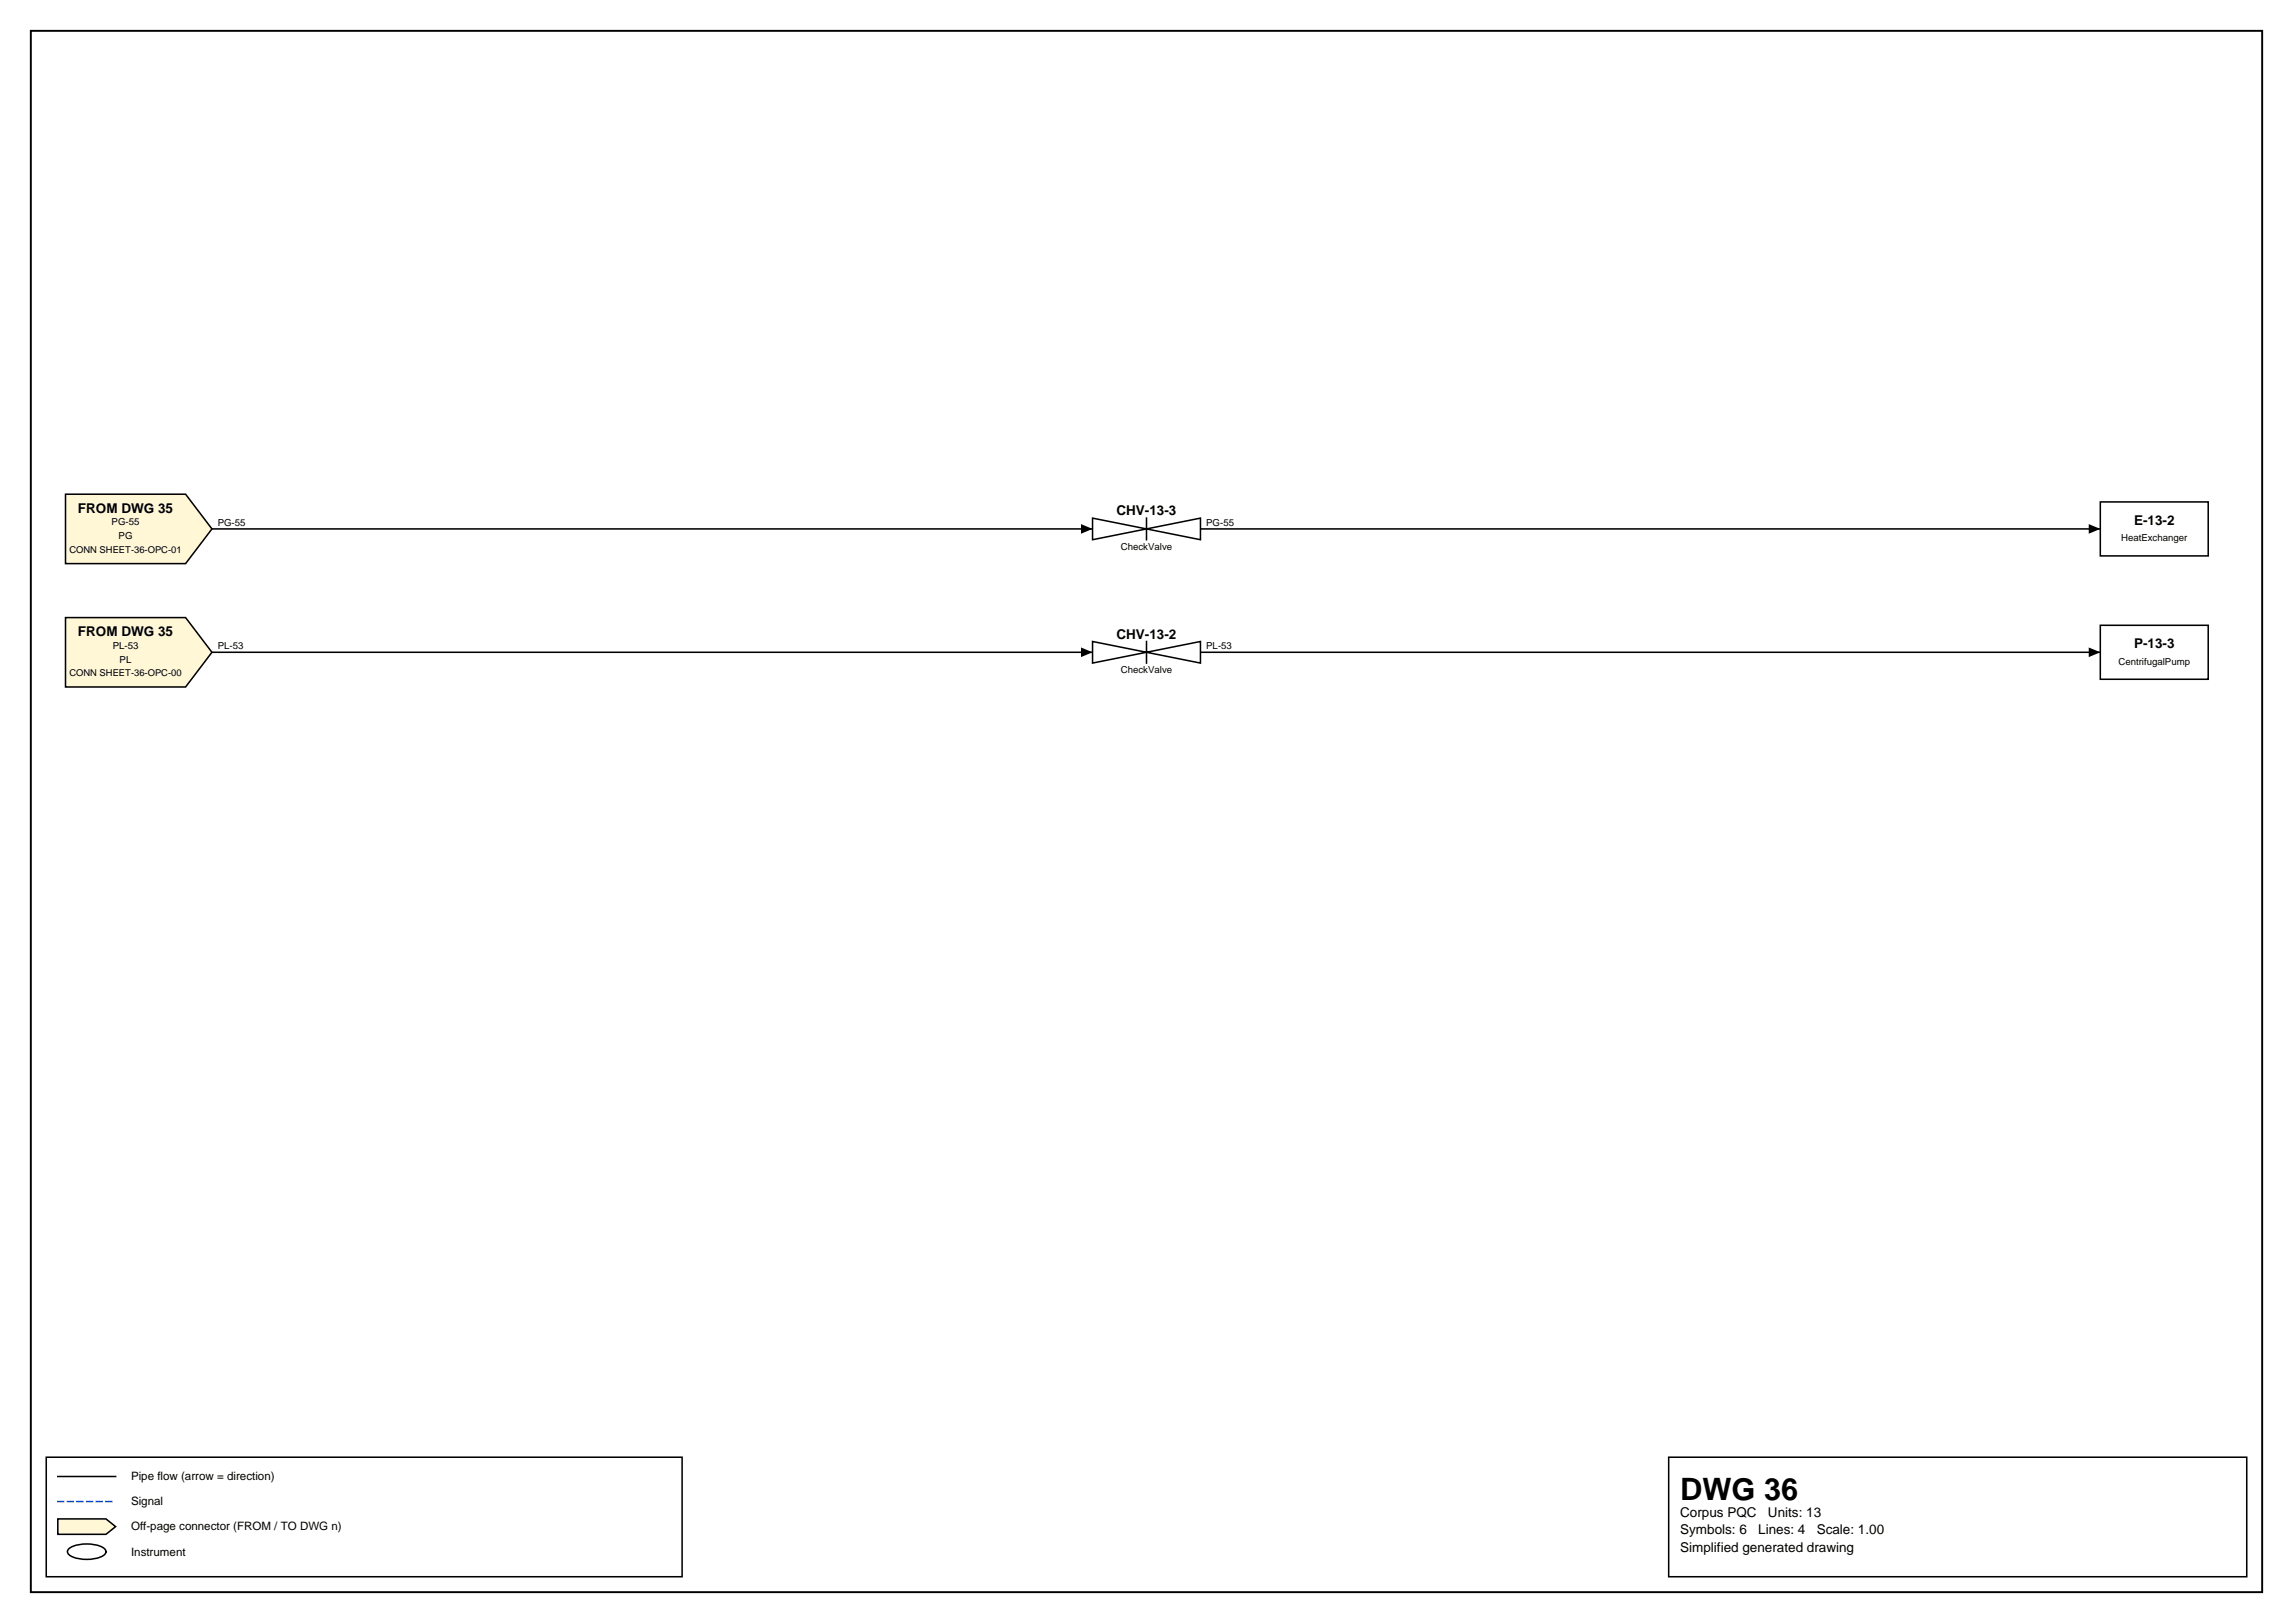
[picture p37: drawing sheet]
<svg xmlns="http://www.w3.org/2000/svg" width="420mm" height="297mm" viewBox="0 0 420 297" stroke-linecap="round" stroke-linejoin="round" font-family="sans-serif">
<defs><g id="words">
<text font-size="5.6" x="307.6" y="274.5">DWG 36</text>
<g font-size="2.5">
<text x="14.3" y="93.9">FROM DWG 35</text>
<text x="204.4" y="94.3">CHV-13-3</text>
<text x="390.7" y="96">E-13-2</text>
<text x="14.3" y="116.4">FROM DWG 35</text>
<text x="204.4" y="116.9">CHV-13-2</text>
<text x="390.7" y="118.6">P-13-3</text>
<text x="307.6" y="277.6">Corpus PQC</text>
<text x="307.6" y="280.8">Symbols: 6</text>
<text x="321.9" y="280.8">Lines: 4</text>
<text x="323.7" y="277.6">Units: 13</text>
<text x="332.6" y="280.8">Scale: 1.00</text>
<text x="307.6" y="284">Simplified generated drawing</text>
</g>
<g font-size="2.1">
<text x="24" y="270.9">Pipe flow (arrow = direction)</text>
<text x="24" y="275.5">Signal</text>
<text x="24" y="280.1">Off-page connector (FROM / TO DWG n)</text>
<text x="24" y="284.7">Instrument</text>
</g>
<g font-size="1.8">
<text x="20.4" y="96.1">PG-55</text>
<text x="21.7" y="98.7">PG</text>
<text x="39.9" y="96.3">PG-55</text>
<text x="205.2" y="100.6">CheckValve</text>
<text x="220.8" y="96.3">PG-55</text>
<text x="388.3" y="99.1">HeatExchanger</text>
<text x="20.6" y="118.7">PL-53</text>
<text x="39.9" y="118.9">PL-53</text>
<text x="220.8" y="118.9">PL-53</text>
<text x="21.9" y="121.3">PL</text>
<text x="205.2" y="123.2">CheckValve</text>
<text x="387.8" y="121.6">CentrifugalPump</text>
</g>
<g font-size="1.7">
<text x="12.7" y="101.2">CONN SHEET-36-OPC-01</text>
<text x="12.7" y="123.8">CONN SHEET-36-OPC-00</text>
</g>
</g></defs>
<path d="M5.6 5.6h408.6v285.8h-408.6z" fill="none" stroke="#000" stroke-width=".35"/>
<path d="M8.5 266.7h116.4v21.9h-116.4zM10.6 270.2h10.6M305.5 266.7h105.8v21.9h-105.8z" fill="none" stroke="#000" stroke-width=".28"/>
<path d="M10.6 274.8h10.6" fill="none" stroke="#0046c8" stroke-width=".28" stroke-dasharray="1.1 .7"/>
<path d="M10.6 278h8.8l1.8 1.4-1.8 1.4h-8.8z" fill="#fff7d6" stroke="#000" stroke-width=".28"/>
<path d="M38.8 96.8h161.2M219.8 96.8h164.7M38.8 119.4h161.2M219.8 119.4h164.7M12.7 283.4a6.7 6.7 0 0 1 6.3 0 .72 .72 0 0 1 0 1.2 6.7 6.7 0 0 1-6.3 0 .72 .72 0 0 1 0-1.2z" fill="none" stroke="#000" stroke-width=".28"/>
<path d="M197.9 95.9l2.1 .9-2.1 .9zM382.4 95.9l2.1 .9-2.1 .9zM197.9 118.5l2.1 .9-2.1 .9zM382.4 118.5l2.1 .9-2.1 .9z" fill="#000"/>
<path d="M200 91.9h19.8v9.8h-19.8z" fill="#fff"/>
<path d="M200 94.8l19.8 4v-4l-19.8 4z" fill="#fff" stroke="#000" stroke-width=".28"/>
<path d="M209.9 94.8v4" fill="none" stroke="#000" stroke-width=".28"/>
<path d="M12 90.5h22l4.8 6.3-4.8 6.4h-22z" fill="#fff7d6" stroke="#000" stroke-width=".28"/>
<g fill="#fff" stroke="#000" stroke-width=".28">
<path d="M384.5 114.4h19.8v9.9h-19.8z"/>
<path d="M384.5 91.9h19.8v9.8h-19.8z"/>
</g>
<path d="M12 113h22l4.8 6.4-4.8 6.3h-22z" fill="#fff7d6" stroke="#000" stroke-width=".28"/>
<path d="M200 114.4h19.8v9.9h-19.8z" fill="#fff"/>
<path d="M200 117.4l19.8 4v-4l-19.8 4z" fill="#fff" stroke="#000" stroke-width=".28"/>
<path d="M209.9 117.4v4" fill="none" stroke="#000" stroke-width=".28"/>
<use href="#words"/>
</svg>
